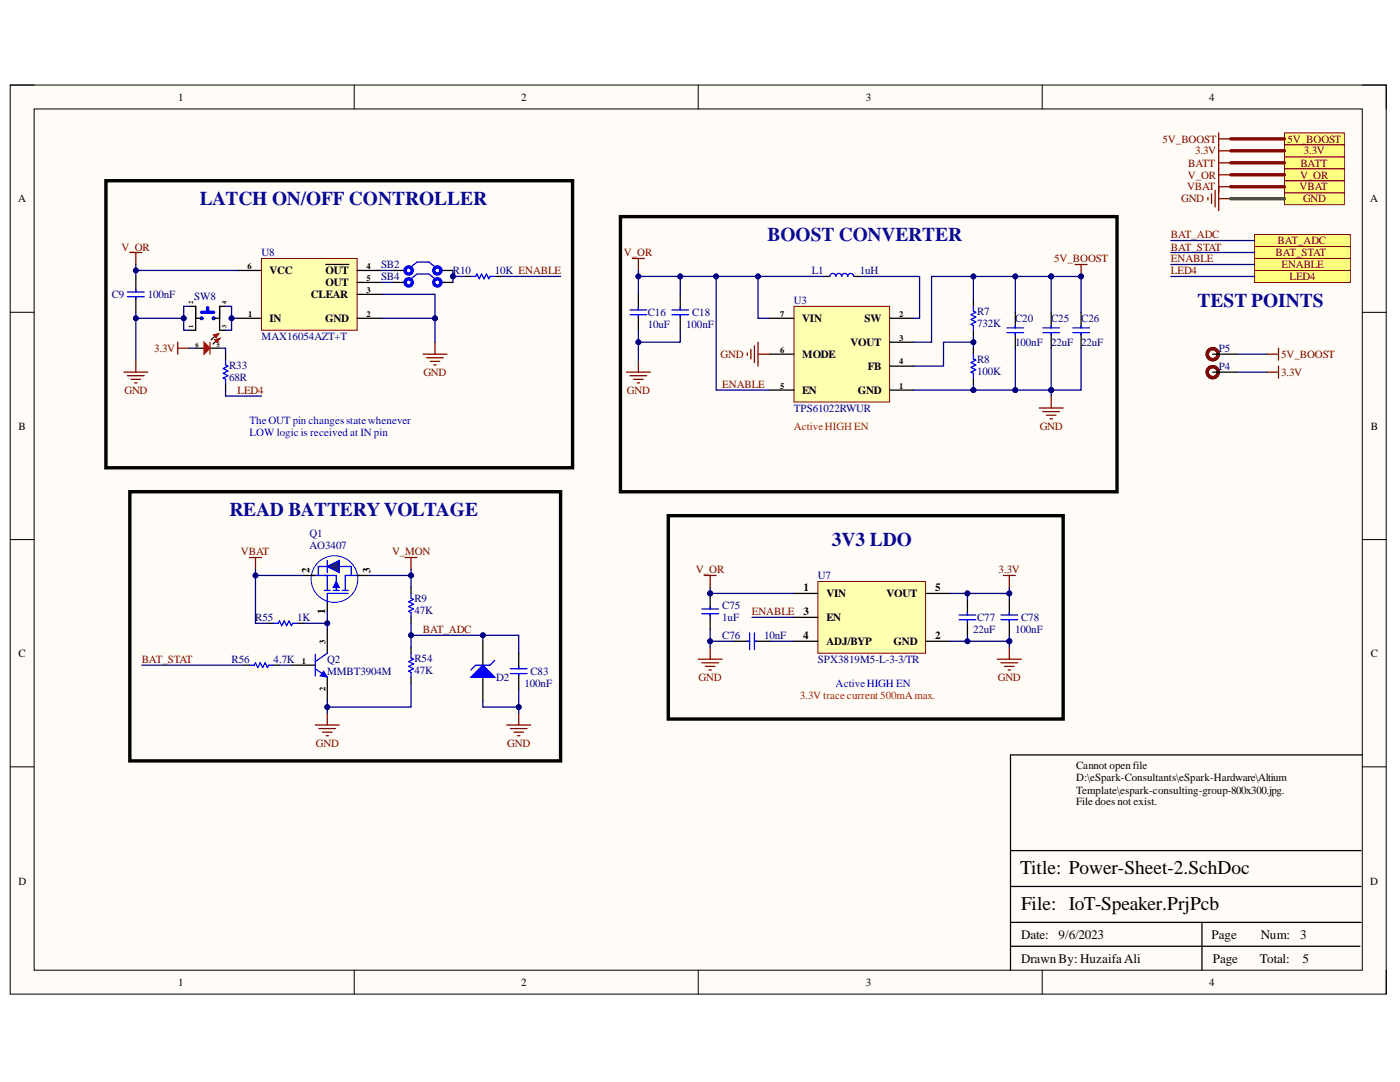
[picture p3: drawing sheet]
<svg xmlns="http://www.w3.org/2000/svg" width="279mm" height="216mm" viewBox="0 0 279 216" stroke-linecap="round" stroke-linejoin="round" font-family="sans-serif">
<defs><g id="words">
<g font-size="3.9" fill="#0b0b8e">
<text x="39.9" y="41">LATCH ON/OFF CONTROLLER</text>
<text x="153.2" y="48.1">BOOST CONVERTER</text>
<text x="239" y="61.3">TEST POINTS</text>
<text x="45.8" y="103">READ BATTERYVOLTAGE</text>
<text x="166" y="109">3V3 LDO</text>
</g>
<g font-size="3.9">
<text x="203.6" y="174.4">Title: Power-Sheet-2.SchDoc</text>
<text x="203.8" y="181.6">File: IoT-Speaker.PrjPcb</text>
</g>
<g font-size="2.6">
<text x="203.8" y="187.3">Date:</text>
<text x="211.2" y="187.3">9/6/2023</text>
<text x="241.8" y="187.3">Page</text>
<text x="251.6" y="187.3">Num:</text>
<text x="259.5" y="187.3">3</text>
<text x="203.8" y="192.1">Drawn By: HuzaifaAli</text>
<text x="242.1" y="192.1">Page</text>
<text x="251.4" y="192.1">Total:</text>
<text x="260" y="192.1">5</text>
</g>
<g font-size="2.2">
<text x="35.6" y="20.1">1</text>
<text x="104" y="20.1">2</text>
<text x="172.8" y="20.1">3</text>
<text x="241.3" y="20.1">4</text>
<text x="3.6" y="40.4">A</text>
<text x="273.5" y="40.4">A</text>
<text x="53.8" y="54.7">VCC</text>
<text x="62" y="59.5">CLEAR</text>
<text x="65" y="54.7">OUT</text>
<text x="65" y="57.1">OUT</text>
<text x="53.8" y="64.3">IN</text>
<text x="64.9" y="64.3">GND</text>
<text x="160.1" y="64.3">VIN</text>
<text x="172.5" y="64.3">SW</text>
<text x="160.1" y="71.4">MODE</text>
<text x="169.7" y="69.1">VOUT</text>
<text x="173.2" y="73.8">FB</text>
<text x="160.1" y="78.6">EN</text>
<text x="171.2" y="78.6">GND</text>
<text x="3.7" y="85.7">B</text>
<text x="273.6" y="85.7">B</text>
<text x="61.8" y="114.3" transform="rotate(-90 61.8 114.3)">2</text>
<text x="73.9" y="114.3" transform="rotate(-90 73.9 114.3)">3</text>
<text x="160.4" y="118">1</text>
<text x="164.9" y="119.2">VIN</text>
<text x="176.9" y="119.2">VOUT</text>
<text x="186.6" y="118">5</text>
<text x="64.9" y="122.4" transform="rotate(-90 64.9 122.4)">1</text>
<text x="160.4" y="122.8">3</text>
<text x="164.9" y="124">EN</text>
<text x="3.7" y="131.1">C</text>
<text x="160.3" y="127.5">4</text>
<text x="164.9" y="128.7">ADJ/BYP</text>
<text x="178.3" y="128.7">GND</text>
<text x="186.6" y="127.5">2</text>
<text x="273.6" y="131.1">C</text>
<text x="214.8" y="153.5">Cannot openfile</text>
<text x="214.8" y="155.9">D:\eSpark-Consultants\eSpark-Hardware\Altium</text>
<text x="214.8" y="158.3">Template\espark-consulting-group-800x300.jpg.</text>
<text x="214.8" y="160.7">File does not exist.</text>
<text x="3.7" y="176.5">D</text>
<text x="273.5" y="176.5">D</text>
<text x="35.6" y="196.8">1</text>
<text x="104" y="196.8">2</text>
<text x="172.8" y="196.8">3</text>
<text x="241.3" y="196.8">4</text>
</g>
<g font-size="2.2" fill="#800000">
<text x="232" y="28.5">5V_BOOST</text>
<text x="256.9" y="28.5">5V_BOOST</text>
<text x="237.1" y="35.6">V_OR</text>
<text x="237.2" y="33.3">BATT</text>
<text x="238.5" y="30.8">3.3V</text>
<text x="259.5" y="35.6">V_OR</text>
<text x="259.5" y="33.3">BATT</text>
<text x="260.2" y="30.8">3.3V</text>
<text x="235.7" y="40.4">GND</text>
<text x="236.9" y="38">VBAT</text>
<text x="259.4" y="38">VBAT</text>
<text x="260" y="40.4">GND</text>
<text x="233.7" y="47.5">BAT_ADC</text>
<text x="24.2" y="50">V_OR</text>
<text x="124.5" y="51.2">V_OR</text>
<text x="210.4" y="52.4">5V_BOOST</text>
<text x="233.7" y="50">BAT_STAT</text>
<text x="233.7" y="52.4">ENABLE</text>
<text x="254.6" y="51.2">BAT_STAT</text>
<text x="255" y="48.7">BAT_ADC</text>
<text x="255.7" y="53.5">ENABLE</text>
<text x="233.7" y="54.7">LED4</text>
<text x="257.3" y="55.9">LED4</text>
<text x="30.8" y="70.3">3.3V</text>
<text x="143.8" y="71.4">GND</text>
<text x="255.7" y="71.4">5V_BOOST</text>
<text x="84.5" y="75">GND</text>
<text x="144.1" y="77.4">ENABLE</text>
<text x="255.7" y="75">3.3V</text>
<text x="24.8" y="78.6">GND</text>
<text x="47.4" y="78.6">LED4</text>
<text x="125.1" y="78.6">GND</text>
<text x="207.5" y="85.7">GND</text>
<text x="48.1" y="110.8">VBAT</text>
<text x="78.2" y="110.8">V_MON</text>
<text x="138.9" y="114.4">V_OR</text>
<text x="199.3" y="114.4">3.3V</text>
<text x="150" y="122.8">ENABLE</text>
<text x="84.4" y="126.3">BAT_ADC</text>
<text x="28.3" y="132.3">BAT_STAT</text>
<text x="139.4" y="135.9">GND</text>
<text x="199.1" y="135.9">GND</text>
<text x="63" y="149">GND</text>
<text x="101.2" y="149">GND</text>
</g>
<g font-size="2.2" fill="#000080">
<text x="52.2" y="51.2">U8</text>
<text x="76" y="53.5">SB2</text>
<text x="22.3" y="59.5">C9</text>
<text x="29.5" y="59.5">100nF</text>
<text x="38.8" y="60">SW8</text>
<text x="76" y="55.9">SB4</text>
<text x="90.4" y="54.7">R10</text>
<text x="98.8" y="54.7">10K ENABLE</text>
<text x="162" y="54.7">L1</text>
<text x="171.6" y="54.7">1uH</text>
<text x="129.3" y="63.1">C16</text>
<text x="129.3" y="65.4">10uF</text>
<text x="137" y="65.4">100nF</text>
<text x="138.1" y="63.1">C18</text>
<text x="158.4" y="60.7">U3</text>
<text x="195" y="62.8">R7</text>
<text x="195" y="65.2">732K</text>
<text x="202.6" y="64.3">C20</text>
<text x="209.8" y="64.3">C25</text>
<text x="215.8" y="64.3">C26</text>
<text x="52.2" y="67.9">MAX16054AZT+T</text>
<text x="202.6" y="69.1">100nF</text>
<text x="209.8" y="69.1">22uF</text>
<text x="215.8" y="69.1">22uF</text>
<text x="243.2" y="70.3">P5</text>
<text x="45.7" y="73.6">R33</text>
<text x="45.7" y="76">68R</text>
<text x="195" y="72.4">R8</text>
<text x="195" y="74.7">100K</text>
<text x="243.2" y="73.8">P4</text>
<text x="158.4" y="82.2">TPS61022RWUR</text>
<text x="61.8" y="107.2">Q1</text>
<text x="61.8" y="109.6">AO3407</text>
<text x="163.2" y="115.6">U7</text>
<text x="50.9" y="124">R55</text>
<text x="59.3" y="124">1K</text>
<text x="82.7" y="120.1">R9</text>
<text x="82.7" y="122.5">47K</text>
<text x="144.1" y="121.5">C75</text>
<text x="144.1" y="124">1uF</text>
<text x="195" y="124">C77</text>
<text x="203.8" y="124">C78</text>
<text x="144.1" y="127.5">C76</text>
<text x="152.5" y="127.5">10nF</text>
<text x="194.2" y="126.3">22uF</text>
<text x="202.6" y="126.3">100nF</text>
<text x="46.2" y="132.3">R56</text>
<text x="54.6" y="132.3">4.7K</text>
<text x="65.3" y="132.3">Q2</text>
<text x="65.3" y="134.7">MMBT3904M</text>
<text x="82.7" y="132.1">R54</text>
<text x="82.7" y="134.4">47K</text>
<text x="99" y="135.9">D2</text>
<text x="104.7" y="137.1">100nF</text>
<text x="105.9" y="134.7">C83</text>
<text x="163.2" y="132.3">SPX3819M5-L-3-3/TR</text>
</g>
<g font-size="2.2" fill="#00f">
<text x="49.8" y="84.5">TheOUT pin changesstatewhenever</text>
<text x="49.8" y="87">LOW logic is received at IN pin</text>
<text x="166.8" y="137.1">ActiveHIGH EN</text>
</g>
<g font-size="2.2" fill="#f00">
<text x="158.4" y="85.7">ActiveHIGH EN</text>
<text x="159.6" y="139.4">3.3V trace current 500mAmax.</text>
</g>
<g font-size="1.7">
<text x="49.4" y="53.6">6</text>
<text x="73.2" y="53.6">4</text>
<text x="73.2" y="58.4">3</text>
<text x="73.2" y="56">5</text>
<text x="49.5" y="63.2">1</text>
<text x="73.2" y="63.2">2</text>
<text x="155.7" y="63.2">7</text>
<text x="179.4" y="63.2">2</text>
<text x="155.7" y="70.3">6</text>
<text x="179.4" y="68">3</text>
<text x="155.7" y="77.5">5</text>
<text x="179.4" y="72.7">4</text>
<text x="179.4" y="77.5">1</text>
<text x="65" y="128.4" transform="rotate(-90 65 128.4)">3</text>
<text x="60.2" y="132.4">1</text>
<text x="65" y="137.8" transform="rotate(-90 65 137.8)">2</text>
</g>
<g font-size="1.3">
<text x="38.5" y="65.4" transform="rotate(-90 38.5 65.4)">1</text>
<text x="38.5" y="60.6" transform="rotate(-90 38.5 60.6)">2</text>
<text x="45.2" y="65.4" transform="rotate(-90 45.2 65.4)">3</text>
<text x="45.2" y="60.6" transform="rotate(-90 45.2 60.6)">4</text>
<text x="39" y="69.2">6</text>
<text x="43.3" y="69.2">5</text>
</g>
</g></defs>
<path d="M2 17h274.6v181.4h-274.6z" fill-rule="evenodd" fill="#fffcf8"/>
<path d="M2 17h274.6v181.4h-274.6z" fill="none" stroke="#000" stroke-width=".2"/>
<path d="M6.8 21.7h265.1v171.9h-265.1z" fill-rule="evenodd" fill="#fffcf8"/>
<g fill="none" stroke="#000" stroke-width=".2">
<path d="M2 17h4.8M70.7 17v4.7M139.3 17v4.7M208 17v4.7M271.9 17h4.7v4.7M6.8 21.7h265.1v171.9h-265.1zM2 62.3h4.8M271.9 62.3h4.7M2 107.7h4.8M271.9 107.7h4.7M2 153h4.8M271.9 153h4.7"/>
<path d="M70.7 193.6v4.8M139.3 193.6v4.8M208 193.6v4.8M276.6 193.6v4.8"/>
</g>
<path d="M242 70.7h4.8M65.3 119.6v2.4M271.9 150.6h-70.2v43M201.7 176.9h69.9M201.7 169.7h69.9M201.7 188.8h69.7M201.7 184.1h69.9M239.9 184.1v9.5" fill="none" stroke="#000" stroke-width=".25"/>
<circle cx="242" cy="70.7" r="1.1" fill="none" stroke="#5b0f00" stroke-width=".68"/>
<g fill="none" stroke="#800000" stroke-width=".25">
<path d="M252.8 70.7h2.4M255.2 69.5v2.4M80.8 111.2h2.4M82 111.2v2.4M62.9 144.7h4.8M63.6 145.4h3.4M64.4 146.1h1.9M65.1 146.8h.5M65.3 142.3v2.4M101.1 144.7h4.8M101.9 145.4h3.3M102.6 146.1h1.9"/>
<path d="M103.3 146.8h.5M103.5 142.3v2.4"/>
</g>
<circle cx="66.7" cy="115.5" r="4.7" fill="#ffffe8"/>
<circle cx="66.7" cy="115.5" r="4.7" fill="none" stroke="#00f" stroke-width=".2"/>
<path d="M62.3 114.8h4.8v3M64.7 117.8h1.2M65.3 114.8v3M66.5 117.8h1.2M68.3 117.8h1.2M69.5 118.4h-4.2v1.8M71.9 114.8h-3v3" fill="none" stroke="#00f" stroke-width=".25"/>
<path d="M67.1 116l.6 1.2h-1.2z" fill="#00f"/>
<path d="M63.5 114.8v-1.8h6.6v1.8M65.3 111.8v2.4M67.1 116l.6 1.2h-1.2z" fill="none" stroke="#00f" stroke-width=".25"/>
<path d="M60.5 114.8h2.4M71.3 114.8h2.4" fill="none" stroke="#000" stroke-width=".25"/>
<path d="M65.3 113l2.4-1.2v2.4z" fill="#073763"/>
<path d="M65.3 113l2.4-1.2v2.4zM101.9 133.4h3.3M101.9 134.4h3.3M103.5 133v.4M103.5 134.4v.5" fill="none" stroke="#00f" stroke-width=".25"/>
<path d="M96.4 128v4.7M96.4 135.1v4.8M103.5 130.3v3.1M103.5 134.4v3.1" fill="none" stroke="#000" stroke-width=".25"/>
<path d="M94 135.1l2.4-2.4 2.3 2.4z" fill="#00f"/>
<path d="M62.9 133.4l2.4 1.7M62.9 130.6v4.3M65.3 130.3l-2.4 1.7M94 135.1l2.4-2.4 2.3 2.4zM98.7 131.8l-.9 .9h-2.9l-.9 1" fill="none" stroke="#00f" stroke-width=".25"/>
<path d="M25.9 98.1h86v53.7h-86z" fill="none" stroke="#000" stroke-width=".68"/>
<path d="M58.2 132.7h4.7M65.3 125.6v4.7M65.3 135.1v4.8" fill="none" stroke="#000" stroke-width=".25"/>
<path d="M64.6 133.9l.7 1.2-1.4-.2z" fill="#00f"/>
<path d="M64.6 133.9l.7 1.2-1.4-.2z" fill="none" stroke="#00f" stroke-width=".2"/>
<path d="M123.8 43.2h99.1v54.9h-99.1z" fill="none" stroke="#000" stroke-width=".68"/>
<path d="M52.2 51.6h19.1v14.3h-19.1z" fill-rule="evenodd" fill="#ffffb0"/>
<path d="M52.2 51.6h19.1v14.3h-19.1z" fill="none" stroke="#800000" stroke-width=".2"/>
<path d="M47.4 54h4.8M65 52.8h4.6M71.3 58.7h4.8M71.3 54h4.8M71.3 56.4h4.8M47.4 63.5h4.8M71.3 63.5h4.8M242 74.3h4.8" fill="none" stroke="#000" stroke-width=".25"/>
<g fill="none" stroke="#800000" stroke-width=".25">
<path d="M241.1 39.4v.5M241.8 38.7v1.9M242.5 38v3.3M243.2 31.3v2.4M243.2 37.3v4.7M243.2 32.5h2.4M243.2 39.6h2.4M24.7 74.3h4.8M25.4 75h3.4M26.2 75.7h1.9M26.9 76.4h.4M27.1 71.9v2.4"/>
<path d="M84.4 70.7h4.8M85.1 71.4h3.4M85.9 72.1h1.9M86.6 72.8h.4M86.8 68.3v2.4M252.8 74.3h2.4M255.2 73.1v2.4"/>
</g>
<path d="M21.1 36.1h93.2v57.2h-93.2z" fill="none" stroke="#000" stroke-width=".68"/>
<circle cx="242" cy="74.3" r="1.1" fill="none" stroke="#5b0f00" stroke-width=".68"/>
<path d="M256.3 31.3h12v2.4h-12z" fill-rule="evenodd" fill="#ffff80"/>
<path d="M256.3 31.3h12v2.4h-12z" fill="none" stroke="#800000" stroke-width=".2"/>
<path d="M256.3 38.5h12v2.3h-12z" fill-rule="evenodd" fill="#ffff80"/>
<path d="M256.3 38.5h12v2.3h-12z" fill="none" stroke="#800000" stroke-width=".2"/>
<path d="M243.2 26.5v2.4M243.2 27.7h2.4" fill="none" stroke="#800000" stroke-width=".25"/>
<path d="M256.3 26.5h12v2.4h-12z" fill-rule="evenodd" fill="#ffff80"/>
<path d="M256.3 26.5h12v2.4h-12z" fill="none" stroke="#800000" stroke-width=".2"/>
<path d="M243.2 33.7v2.4M243.2 34.9h2.4" fill="none" stroke="#800000" stroke-width=".25"/>
<path d="M256.3 33.7h12v2.4h-12z" fill-rule="evenodd" fill="#ffff80"/>
<path d="M256.3 33.7h12v2.4h-12z" fill="none" stroke="#800000" stroke-width=".2"/>
<path d="M250.4 46.8h19.1v2.4h-19.1z" fill-rule="evenodd" fill="#ffff80"/>
<path d="M250.4 46.8h19.1v2.4h-19.1z" fill="none" stroke="#800000" stroke-width=".2"/>
<path d="M250.4 49.2h19.1v2.4h-19.1z" fill-rule="evenodd" fill="#ffff80"/>
<path d="M250.4 49.2h19.1v2.4h-19.1z" fill="none" stroke="#800000" stroke-width=".2"/>
<path d="M243.2 28.9v2.4M243.2 30.1h2.4" fill="none" stroke="#800000" stroke-width=".25"/>
<path d="M256.3 28.9h12v2.4h-12z" fill-rule="evenodd" fill="#ffff80"/>
<path d="M256.3 28.9h12v2.4h-12z" fill="none" stroke="#800000" stroke-width=".2"/>
<path d="M27.1 55.2v3.1M27.1 59.2v3.1M78.4 54h2.4M78.4 56.4h2.4M88 54h2.4M88 56.4h2.4M92.8 55.2h1.2M98.7 55.2h1.2M48.6 132.7h1.2M54.6 132.7h1.2" fill="none" stroke="#000" stroke-width=".25"/>
<path d="M25.4 58.3h3.4M25.4 59.2h3.4M27.1 57.8v.5M27.1 59.2v.5M82 53.2l1.2-.9h2.4l1.2 .9M82 55.6l1.2-.9h2.4l1.2 .9M94 55.2h.9l.3-.5 .4 .9 .5-.9 .5 .9 .5-.9 .5 .9 .2-.4h.9M49.8 132.7h.9l.3-.4 .5 .9 .4-.9 .5 .9 .5-.9 .5 .9 .2-.5h1" fill="none" stroke="#00f" stroke-width=".25"/>
<g fill="none" stroke="#00f" stroke-width=".68">
<circle cx="81.6" cy="54" r=".72"/>
<circle cx="81.6" cy="56.4" r=".72"/>
<circle cx="87.3" cy="54" r=".72"/>
<circle cx="87.3" cy="56.4" r=".72"/>
</g>
<path d="M25.9 50.4h2.4M27.1 50.4v2.4M49.8 111.2h2.4M51 111.2v2.4M140.5 114.8h2.4M141.7 114.8v2.4M200.2 114.8h2.4M201.4 114.8v2.4" fill="none" stroke="#800000" stroke-width=".25"/>
<path d="M163.2 116h21.5v14.3h-21.5z" fill-rule="evenodd" fill="#ffffb0"/>
<path d="M163.2 116h21.5v14.3h-21.5z" fill="none" stroke="#800000" stroke-width=".2"/>
<path d="M158.4 118.4h4.8M184.7 118.4h4.8M158.4 128h4.8M158.4 123.2h4.8M184.7 128h4.8" fill="none" stroke="#000" stroke-width=".25"/>
<circle cx="141.7" cy="118.4" r=".48" fill="#000080"/>
<circle cx="141.7" cy="118.4" r=".48" fill="none" stroke="#000080" stroke-width=".2"/>
<path d="M141.7 118.4v3.1M141.7 122.5v3.1" fill="none" stroke="#000" stroke-width=".25"/>
<circle cx="141.7" cy="118.4" r=".48" fill="#000080"/>
<circle cx="141.7" cy="118.4" r=".48" fill="none" stroke="#000080" stroke-width=".2"/>
<path d="M140.1 121.5h3.3M140.1 122.5h3.3M141.7 121v.5M141.7 122.5v.4M191.4 122.7h3.3M191.4 123.7h3.3M193.1 122.2v.5M193.1 123.7v.4M199.8 122.7h3.3M199.8 123.7h3.3M201.4 122.2v.5M201.4 123.7v.4" fill="none" stroke="#00f" stroke-width=".25"/>
<path d="M193.1 119.6v3.1M201.4 119.6v3.1M193.1 123.7v3.1M201.4 123.7v3.1" fill="none" stroke="#000" stroke-width=".25"/>
<path d="M139.3 131.5h4.8M140.1 132.3h3.3M140.8 133h1.9M141.5 133.7h.5M141.7 129.1v2.4M199 131.5h4.8M199.8 132.3h3.3M200.5 133h1.9M201.2 133.7h.5M201.4 129.1v2.4" fill="none" stroke="#800000" stroke-width=".25"/>
<path d="M133.4 102.9h78.8v40.6h-78.8z" fill="none" stroke="#000" stroke-width=".68"/>
<path d="M250.4 51.6h19.1v2.4h-19.1z" fill-rule="evenodd" fill="#ffff80"/>
<path d="M250.4 51.6h19.1v2.4h-19.1z" fill="none" stroke="#800000" stroke-width=".2"/>
<path d="M158.5 61.1h19v19.1h-19z" fill-rule="evenodd" fill="#ffffb0"/>
<path d="M158.5 61.1h19v19.1h-19z" fill="none" stroke="#800000" stroke-width=".2"/>
<g fill="none" stroke="#000" stroke-width=".25">
<path d="M135.8 58.7v3.1M164.4 55.2h1.2M170.4 55.2h1.2M194.3 59.9v1.2M135.8 62.8v3.1M153.7 63.5h4.7M153.7 77.8h4.7M153.7 70.7h4.7M177.5 63.5h4.8M177.5 77.8h4.8M177.5 73.1h4.8M177.5 68.3h4.8"/>
<path d="M194.3 65.9v1.2M202.6 62.3v3.1M202.6 66.4v3.1"/>
</g>
<g fill="none" stroke="#800000" stroke-width=".25">
<path d="M126.2 51.6h2.4M127.4 51.6v2.4M214.6 52.8h2.3M215.8 52.8v2.4M125 74.3h4.8M125.7 75h3.4M126.4 75.7h2M127.2 76.4h.4M127.4 71.9v2.4M149.1 70.4v.5M149.9 69.7v1.9M150.6 69v3.3"/>
<path d="M151.3 68.3v4.8M151.3 70.7h2.4M209.8 79v2.4M207.4 81.4h4.8M208.1 82.1h3.4M208.8 82.9h1.9M209.5 83.6h.5"/>
</g>
<path d="M165.6 55.2a.6 .6 0 0 1 .6-.6 .6 .6 0 0 1 .6 .6 .6 .6 0 0 1 .6-.6 .6 .6 0 0 1 .6 .6 .6 .6 0 0 1 .6-.6 .6 .6 0 0 1 .6 .6 .6 .6 0 0 1 .6-.6 .6 .6 0 0 1 .6 .6M134.1 61.8h3.3M134.1 62.8h3.3M135.8 61.4v.4M135.8 62.8v.5M194.3 61.1v1l.4 .2-.9 .5 .9 .5-.9 .5 .9 .4-.9 .5 .5 .2v1M200.9 65.4h3.4M200.9 66.4h3.4M202.6 64.9v.5M202.6 66.4v.5" fill="none" stroke="#00f" stroke-width=".25"/>
<circle cx="215.8" cy="55.2" r=".48" fill="#000080"/>
<circle cx="215.8" cy="55.2" r=".48" fill="none" stroke="#000080" stroke-width=".2"/>
<g fill="none" stroke="#000" stroke-width=".25">
<path d="M127.4 58.7v3.1M37.9 61.1h1.1v4.8h-1.1M39 63.5h1.2M42.6 63.5h1.2M43.1 68l-.6 .6M45 61.1h-1.2v4.8h1.2M127.4 62.8v3.1M194.3 69.5v1.2M194.3 75.5v1.1M209.8 62.3v3.1M209.8 66.4v3.1M215.8 62.3v3.1"/>
<path d="M215.8 66.4v3.1M82 117.2v1.2M53.4 124.4h1.2M59.3 124.4h1.2M82 123.2v1.2M82 129.1v1.2M82 135.1v1.2M146.5 128h3.1M150.6 128h3.1"/>
</g>
<g fill="none" stroke="#00f" stroke-width=".25">
<path d="M125.7 61.8h3.4M125.7 62.8h3.4M127.4 61.4v.4M127.4 62.8v.5M194.3 70.7v.9l.4 .3-.9 .4 .9 .5-.9 .5 .9 .5-.9 .5 .5 .2v1M208.1 65.4h3.4M208.1 66.4h3.4M209.8 64.9v.5M209.8 66.4v.5M214.1 65.4h3.3M214.1 66.4h3.3M215.8 64.9v.5"/>
<path d="M215.8 66.4v.5M82 118.4v1l.5 .2-.9 .5 .9 .5-.9 .4 .9 .5-.9 .5 .4 .2v1M54.6 124.4h.9l.3-.5 .4 1 .5-1 .5 1 .5-1 .5 1 .2-.5h.9M82 130.3v1l.5 .2-.9 .5 .9 .5-.9 .5 .9 .4-.9 .5 .4 .3v.9M149.1 128h.5M149.6 126.3v3.3M150.6 126.3v3.3M150.6 128h.4"/>
<circle cx="40.2" cy="63.5" r=".25"/>
<circle cx="42.6" cy="63.5" r=".25"/>
</g>
<path d="M40.2 62.3h2.4M41.4 61.4v.9" fill="none" stroke="#00f" stroke-width=".68"/>
<path d="M42.8 67.8l1.2-.3-.6 .8z" fill-rule="evenodd" fill="#c00"/>
<path d="M42.8 67.8l1.2-.3-.6 .8z" fill="none" stroke="#c00" stroke-width=".2"/>
<path d="M42.9 67.1l-.7 .7" fill="none" stroke="#000" stroke-width=".25"/>
<path d="M42.6 66.8l1.1-.3-.5 .9z" fill-rule="evenodd" fill="#c00"/>
<path d="M42.6 66.8l1.1-.3-.5 .9z" fill="none" stroke="#c00" stroke-width=".2"/>
<path d="M39 69.5h1.8M42 69.5h1.8" fill="none" stroke="#000" stroke-width=".25"/>
<path d="M41.9 68.3v2.4" fill="none" stroke="#c00" stroke-width=".25"/>
<path d="M40.7 68.3l1.2 1.2-1.2 1.2z" fill="#c00"/>
<path d="M40.7 68.3l1.2 1.2-1.2 1.2z" fill="none" stroke="#c00" stroke-width=".25"/>
<path d="M35.5 68.3v2.4M35.5 69.5h2.4" fill="none" stroke="#800000" stroke-width=".25"/>
<path d="M250.4 54h19.1v2.4h-19.1z" fill-rule="evenodd" fill="#ffff80"/>
<path d="M250.4 54h19.1v2.4h-19.1z" fill="none" stroke="#800000" stroke-width=".2"/>
<path d="M243.2 36.1v2.4M243.2 37.3h2.4" fill="none" stroke="#800000" stroke-width=".25"/>
<path d="M256.3 36.1h12v2.4h-12z" fill-rule="evenodd" fill="#ffff80"/>
<path d="M256.3 36.1h12v2.4h-12z" fill="none" stroke="#800000" stroke-width=".2"/>
<path d="M45 70.7v1.2M45 76.6v1.2" fill="none" stroke="#000" stroke-width=".25"/>
<path d="M45 71.9v.9l.5 .3-1 .4 1 .5-1 .5 1 .5-1 .4 .5 .3v.9" fill="none" stroke="#00f" stroke-width=".25"/>
<path d="M246.8 70.7h6M51 113.6v1.2h9.5" fill="none" stroke="#000080" stroke-width=".25"/>
<circle cx="51" cy="114.8" r=".48" fill="#000080"/>
<circle cx="51" cy="114.8" r=".48" fill="none" stroke="#000080" stroke-width=".2"/>
<path d="M82 113.6v1.2h-8.3" fill="none" stroke="#000080" stroke-width=".25"/>
<circle cx="82" cy="114.8" r=".48" fill="#000080"/>
<circle cx="82" cy="114.8" r=".48" fill="none" stroke="#000080" stroke-width=".2"/>
<path d="M76.1 63.5h10.7v4.8M28.3 132.7h20.3" fill="none" stroke="#000080" stroke-width=".25"/>
<circle cx="86.8" cy="63.5" r=".48" fill="#000080"/>
<circle cx="86.8" cy="63.5" r=".48" fill="none" stroke="#000080" stroke-width=".2"/>
<path d="M76.1 58.7h10.7v4.8" fill="none" stroke="#000080" stroke-width=".25"/>
<circle cx="86.8" cy="63.5" r=".48" fill="#000080"/>
<circle cx="86.8" cy="63.5" r=".48" fill="none" stroke="#000080" stroke-width=".2"/>
<path d="M76.1 54h2.3M76.1 56.4h2.3M90.4 54v2.4M233.7 48h16.7M233.7 50.4h16.7M246.8 74.3h6" fill="none" stroke="#000080" stroke-width=".25"/>
<path d="M245.6 39.6h10.7" fill="none" stroke="#38761d" stroke-width=".68"/>
<path d="M245.6 32.5h10.7M245.6 27.7h10.7M245.6 34.9h10.7M245.6 30.1h10.7" fill="none" stroke="#980000" stroke-width=".68"/>
<circle cx="90.4" cy="55.2" r=".48" fill="#000080"/>
<circle cx="90.4" cy="55.2" r=".48" fill="none" stroke="#000080" stroke-width=".2"/>
<path d="M90.4 55.2h2.4" fill="none" stroke="#000080" stroke-width=".25"/>
<circle cx="90.4" cy="55.2" r=".48" fill="#000080"/>
<circle cx="90.4" cy="55.2" r=".48" fill="none" stroke="#000080" stroke-width=".2"/>
<path d="M99.9 55.2h12M65.3 122v2.4" fill="none" stroke="#000080" stroke-width=".25"/>
<circle cx="65.3" cy="124.4" r=".48" fill="#000080"/>
<circle cx="65.3" cy="124.4" r=".48" fill="none" stroke="#000080" stroke-width=".2"/>
<path d="M60.5 124.4h4.8v1.2" fill="none" stroke="#000080" stroke-width=".25"/>
<circle cx="65.3" cy="124.4" r=".48" fill="#000080"/>
<circle cx="65.3" cy="124.4" r=".48" fill="none" stroke="#000080" stroke-width=".2"/>
<path d="M51 114.8v9.6h2.4" fill="none" stroke="#000080" stroke-width=".25"/>
<circle cx="51" cy="114.8" r=".48" fill="#000080"/>
<circle cx="51" cy="114.8" r=".48" fill="none" stroke="#000080" stroke-width=".2"/>
<path d="M55.8 132.7h2.4M82 136.3v4.8h-16.7" fill="none" stroke="#000080" stroke-width=".25"/>
<circle cx="65.3" cy="141.1" r=".48" fill="#000080"/>
<circle cx="65.3" cy="141.1" r=".48" fill="none" stroke="#000080" stroke-width=".2"/>
<path d="M82 114.8v2.4" fill="none" stroke="#000080" stroke-width=".25"/>
<circle cx="82" cy="114.8" r=".48" fill="#000080"/>
<circle cx="82" cy="114.8" r=".48" fill="none" stroke="#000080" stroke-width=".2"/>
<path d="M82 126.8h14.4v1.2" fill="none" stroke="#000080" stroke-width=".25"/>
<circle cx="96.4" cy="126.8" r=".48" fill="#000080"/>
<circle cx="96.4" cy="126.8" r=".48" fill="none" stroke="#000080" stroke-width=".2"/>
<circle cx="82" cy="126.8" r=".48" fill="#000080"/>
<circle cx="82" cy="126.8" r=".48" fill="none" stroke="#000080" stroke-width=".2"/>
<path d="M96.4 126.8h7.1v3.5" fill="none" stroke="#000080" stroke-width=".25"/>
<circle cx="96.4" cy="126.8" r=".48" fill="#000080"/>
<circle cx="96.4" cy="126.8" r=".48" fill="none" stroke="#000080" stroke-width=".2"/>
<path d="M103.5 137.5v3.6" fill="none" stroke="#000080" stroke-width=".25"/>
<circle cx="103.5" cy="141.1" r=".48" fill="#000080"/>
<circle cx="103.5" cy="141.1" r=".48" fill="none" stroke="#000080" stroke-width=".2"/>
<path d="M96.4 139.9v1.2h7.1v1.2" fill="none" stroke="#000080" stroke-width=".25"/>
<circle cx="103.5" cy="141.1" r=".48" fill="#000080"/>
<circle cx="103.5" cy="141.1" r=".48" fill="none" stroke="#000080" stroke-width=".2"/>
<path d="M27.1 54v1.2" fill="none" stroke="#000080" stroke-width=".25"/>
<circle cx="27.1" cy="54" r=".48" fill="#000080"/>
<circle cx="27.1" cy="54" r=".48" fill="none" stroke="#000080" stroke-width=".2"/>
<path d="M27.1 52.8v1.2h20.3" fill="none" stroke="#000080" stroke-width=".25"/>
<circle cx="27.1" cy="54" r=".48" fill="#000080"/>
<circle cx="27.1" cy="54" r=".48" fill="none" stroke="#000080" stroke-width=".2"/>
<path d="M65.3 139.9v2.4" fill="none" stroke="#000080" stroke-width=".25"/>
<circle cx="65.3" cy="141.1" r=".48" fill="#000080"/>
<circle cx="65.3" cy="141.1" r=".48" fill="none" stroke="#000080" stroke-width=".2"/>
<path d="M82 124.4v4.7" fill="none" stroke="#000080" stroke-width=".25"/>
<circle cx="82" cy="126.8" r=".48" fill="#000080"/>
<circle cx="82" cy="126.8" r=".48" fill="none" stroke="#000080" stroke-width=".2"/>
<path d="M141.7 125.6v3.5M150.1 123.2h8.3" fill="none" stroke="#000080" stroke-width=".25"/>
<circle cx="141.7" cy="128" r=".48" fill="#000080"/>
<circle cx="141.7" cy="128" r=".48" fill="none" stroke="#000080" stroke-width=".2"/>
<path d="M193.1 118.4v1.2" fill="none" stroke="#000080" stroke-width=".25"/>
<circle cx="193.1" cy="118.4" r=".48" fill="#000080"/>
<circle cx="193.1" cy="118.4" r=".48" fill="none" stroke="#000080" stroke-width=".2"/>
<path d="M201.4 118.4v1.2" fill="none" stroke="#000080" stroke-width=".25"/>
<circle cx="201.4" cy="118.4" r=".48" fill="#000080"/>
<circle cx="201.4" cy="118.4" r=".48" fill="none" stroke="#000080" stroke-width=".2"/>
<path d="M141.7 117.2v1.2h16.7" fill="none" stroke="#000080" stroke-width=".25"/>
<circle cx="141.7" cy="118.4" r=".48" fill="#000080"/>
<circle cx="141.7" cy="118.4" r=".48" fill="none" stroke="#000080" stroke-width=".2"/>
<path d="M141.7 128h4.8M153.7 128h4.7" fill="none" stroke="#000080" stroke-width=".25"/>
<circle cx="141.7" cy="128" r=".48" fill="#000080"/>
<circle cx="141.7" cy="128" r=".48" fill="none" stroke="#000080" stroke-width=".2"/>
<path d="M201.4 117.2v1.2h-11.9" fill="none" stroke="#000080" stroke-width=".25"/>
<circle cx="193.1" cy="118.4" r=".48" fill="#000080"/>
<circle cx="193.1" cy="118.4" r=".48" fill="none" stroke="#000080" stroke-width=".2"/>
<circle cx="201.4" cy="118.4" r=".48" fill="#000080"/>
<circle cx="201.4" cy="118.4" r=".48" fill="none" stroke="#000080" stroke-width=".2"/>
<path d="M189.5 128h11.9" fill="none" stroke="#000080" stroke-width=".25"/>
<circle cx="193.1" cy="128" r=".48" fill="#000080"/>
<circle cx="193.1" cy="128" r=".48" fill="none" stroke="#000080" stroke-width=".2"/>
<circle cx="201.4" cy="128" r=".48" fill="#000080"/>
<circle cx="201.4" cy="128" r=".48" fill="none" stroke="#000080" stroke-width=".2"/>
<path d="M193.1 126.8v1.2" fill="none" stroke="#000080" stroke-width=".25"/>
<circle cx="193.1" cy="128" r=".48" fill="#000080"/>
<circle cx="193.1" cy="128" r=".48" fill="none" stroke="#000080" stroke-width=".2"/>
<path d="M201.4 128v1.1" fill="none" stroke="#000080" stroke-width=".25"/>
<circle cx="201.4" cy="128" r=".48" fill="#000080"/>
<circle cx="201.4" cy="128" r=".48" fill="none" stroke="#000080" stroke-width=".2"/>
<path d="M201.4 126.8v1.2" fill="none" stroke="#000080" stroke-width=".25"/>
<circle cx="201.4" cy="128" r=".48" fill="#000080"/>
<circle cx="201.4" cy="128" r=".48" fill="none" stroke="#000080" stroke-width=".2"/>
<path d="M233.7 52.8h16.7M182.3 77.8h12" fill="none" stroke="#000080" stroke-width=".25"/>
<circle cx="194.3" cy="77.8" r=".48" fill="#000080"/>
<circle cx="194.3" cy="77.8" r=".48" fill="none" stroke="#000080" stroke-width=".2"/>
<path d="M135.8 55.2v3.5" fill="none" stroke="#000080" stroke-width=".25"/>
<circle cx="135.8" cy="55.2" r=".48" fill="#000080"/>
<circle cx="135.8" cy="55.2" r=".48" fill="none" stroke="#000080" stroke-width=".2"/>
<path d="M127.4 55.2v3.5" fill="none" stroke="#000080" stroke-width=".25"/>
<circle cx="127.4" cy="55.2" r=".48" fill="#000080"/>
<circle cx="127.4" cy="55.2" r=".48" fill="none" stroke="#000080" stroke-width=".2"/>
<path d="M135.8 65.9v2.4h-8.4" fill="none" stroke="#000080" stroke-width=".25"/>
<circle cx="127.4" cy="68.3" r=".48" fill="#000080"/>
<circle cx="127.4" cy="68.3" r=".48" fill="none" stroke="#000080" stroke-width=".2"/>
<path d="M202.6 55.2v7.1" fill="none" stroke="#000080" stroke-width=".25"/>
<circle cx="202.6" cy="55.2" r=".48" fill="#000080"/>
<circle cx="202.6" cy="55.2" r=".48" fill="none" stroke="#000080" stroke-width=".2"/>
<path d="M209.8 69.5v8.3" fill="none" stroke="#000080" stroke-width=".25"/>
<circle cx="209.8" cy="77.8" r=".48" fill="#000080"/>
<circle cx="209.8" cy="77.8" r=".48" fill="none" stroke="#000080" stroke-width=".2"/>
<path d="M209.8 55.2v7.1" fill="none" stroke="#000080" stroke-width=".25"/>
<circle cx="209.8" cy="55.2" r=".48" fill="#000080"/>
<circle cx="209.8" cy="55.2" r=".48" fill="none" stroke="#000080" stroke-width=".2"/>
<path d="M127.4 54v1.2h37" fill="none" stroke="#000080" stroke-width=".25"/>
<circle cx="127.4" cy="55.2" r=".48" fill="#000080"/>
<circle cx="127.4" cy="55.2" r=".48" fill="none" stroke="#000080" stroke-width=".2"/>
<circle cx="135.8" cy="55.2" r=".48" fill="#000080"/>
<circle cx="135.8" cy="55.2" r=".48" fill="none" stroke="#000080" stroke-width=".2"/>
<circle cx="142.9" cy="55.2" r=".48" fill="#000080"/>
<circle cx="142.9" cy="55.2" r=".48" fill="none" stroke="#000080" stroke-width=".2"/>
<circle cx="151.3" cy="55.2" r=".48" fill="#000080"/>
<circle cx="151.3" cy="55.2" r=".48" fill="none" stroke="#000080" stroke-width=".2"/>
<path d="M127.4 65.9v6" fill="none" stroke="#000080" stroke-width=".25"/>
<circle cx="127.4" cy="68.3" r=".48" fill="#000080"/>
<circle cx="127.4" cy="68.3" r=".48" fill="none" stroke="#000080" stroke-width=".2"/>
<path d="M194.3 67.1v2.4" fill="none" stroke="#000080" stroke-width=".25"/>
<circle cx="194.3" cy="68.3" r=".48" fill="#000080"/>
<circle cx="194.3" cy="68.3" r=".48" fill="none" stroke="#000080" stroke-width=".2"/>
<path d="M151.3 55.2v8.3h2.4" fill="none" stroke="#000080" stroke-width=".25"/>
<circle cx="151.3" cy="55.2" r=".48" fill="#000080"/>
<circle cx="151.3" cy="55.2" r=".48" fill="none" stroke="#000080" stroke-width=".2"/>
<path d="M142.9 55.2v22.6h10.8" fill="none" stroke="#000080" stroke-width=".25"/>
<circle cx="142.9" cy="55.2" r=".48" fill="#000080"/>
<circle cx="142.9" cy="55.2" r=".48" fill="none" stroke="#000080" stroke-width=".2"/>
<path d="M194.3 68.3h-6v4.8h-6" fill="none" stroke="#000080" stroke-width=".25"/>
<circle cx="194.3" cy="68.3" r=".48" fill="#000080"/>
<circle cx="194.3" cy="68.3" r=".48" fill="none" stroke="#000080" stroke-width=".2"/>
<path d="M209.8 55.2h-15.5v4.7" fill="none" stroke="#000080" stroke-width=".25"/>
<circle cx="209.8" cy="55.2" r=".48" fill="#000080"/>
<circle cx="209.8" cy="55.2" r=".48" fill="none" stroke="#000080" stroke-width=".2"/>
<circle cx="202.6" cy="55.2" r=".48" fill="#000080"/>
<circle cx="202.6" cy="55.2" r=".48" fill="none" stroke="#000080" stroke-width=".2"/>
<circle cx="194.3" cy="55.2" r=".48" fill="#000080"/>
<circle cx="194.3" cy="55.2" r=".48" fill="none" stroke="#000080" stroke-width=".2"/>
<path d="M194.3 55.2h-8.4v13.1h-3.6" fill="none" stroke="#000080" stroke-width=".25"/>
<circle cx="194.3" cy="55.2" r=".48" fill="#000080"/>
<circle cx="194.3" cy="55.2" r=".48" fill="none" stroke="#000080" stroke-width=".2"/>
<path d="M171.6 55.2h11.9v8.3h-1.2M215.8 69.5v8.3h-6" fill="none" stroke="#000080" stroke-width=".25"/>
<circle cx="209.8" cy="77.8" r=".48" fill="#000080"/>
<circle cx="209.8" cy="77.8" r=".48" fill="none" stroke="#000080" stroke-width=".2"/>
<path d="M209.8 55.2h6v7.1" fill="none" stroke="#000080" stroke-width=".25"/>
<circle cx="209.8" cy="55.2" r=".48" fill="#000080"/>
<circle cx="209.8" cy="55.2" r=".48" fill="none" stroke="#000080" stroke-width=".2"/>
<circle cx="215.8" cy="55.2" r=".48" fill="#000080"/>
<circle cx="215.8" cy="55.2" r=".48" fill="none" stroke="#000080" stroke-width=".2"/>
<path d="M202.6 69.5v8.3h7.2v1.2" fill="none" stroke="#000080" stroke-width=".25"/>
<circle cx="202.6" cy="77.8" r=".48" fill="#000080"/>
<circle cx="202.6" cy="77.8" r=".48" fill="none" stroke="#000080" stroke-width=".2"/>
<circle cx="209.8" cy="77.8" r=".48" fill="#000080"/>
<circle cx="209.8" cy="77.8" r=".48" fill="none" stroke="#000080" stroke-width=".2"/>
<path d="M194.3 76.6v1.2" fill="none" stroke="#000080" stroke-width=".25"/>
<circle cx="194.3" cy="77.8" r=".48" fill="#000080"/>
<circle cx="194.3" cy="77.8" r=".48" fill="none" stroke="#000080" stroke-width=".2"/>
<path d="M194.3 77.8h8.3" fill="none" stroke="#000080" stroke-width=".25"/>
<circle cx="194.3" cy="77.8" r=".48" fill="#000080"/>
<circle cx="194.3" cy="77.8" r=".48" fill="none" stroke="#000080" stroke-width=".2"/>
<circle cx="202.6" cy="77.8" r=".48" fill="#000080"/>
<circle cx="202.6" cy="77.8" r=".48" fill="none" stroke="#000080" stroke-width=".2"/>
<path d="M36.7 63.5v2.4h1.2" fill="none" stroke="#000080" stroke-width=".25"/>
<circle cx="36.7" cy="63.5" r=".48" fill="#000080"/>
<circle cx="36.7" cy="63.5" r=".48" fill="none" stroke="#000080" stroke-width=".2"/>
<path d="M45 61.1h1.2v2.4h1.2" fill="none" stroke="#000080" stroke-width=".25"/>
<circle cx="46.2" cy="63.5" r=".48" fill="#000080"/>
<circle cx="46.2" cy="63.5" r=".48" fill="none" stroke="#000080" stroke-width=".2"/>
<path d="M46.2 63.5v2.4h-1.2" fill="none" stroke="#000080" stroke-width=".25"/>
<circle cx="46.2" cy="63.5" r=".48" fill="#000080"/>
<circle cx="46.2" cy="63.5" r=".48" fill="none" stroke="#000080" stroke-width=".2"/>
<path d="M27.1 63.5v8.4" fill="none" stroke="#000080" stroke-width=".25"/>
<circle cx="27.1" cy="63.5" r=".48" fill="#000080"/>
<circle cx="27.1" cy="63.5" r=".48" fill="none" stroke="#000080" stroke-width=".2"/>
<path d="M37.9 61.1h-1.2v2.4h-9.6v-1.2" fill="none" stroke="#000080" stroke-width=".25"/>
<circle cx="27.1" cy="63.5" r=".48" fill="#000080"/>
<circle cx="27.1" cy="63.5" r=".48" fill="none" stroke="#000080" stroke-width=".2"/>
<circle cx="36.7" cy="63.5" r=".48" fill="#000080"/>
<circle cx="36.7" cy="63.5" r=".48" fill="none" stroke="#000080" stroke-width=".2"/>
<path d="M233.7 55.2h16.7M37.9 69.5h1.1M43.8 69.5h1.2v1.2M45 77.8v1.2h7.2" fill="none" stroke="#000080" stroke-width=".25"/>
<path d="M245.6 37.3h10.7" fill="none" stroke="#980000" stroke-width=".68"/>
<use href="#words"/>
</svg>
